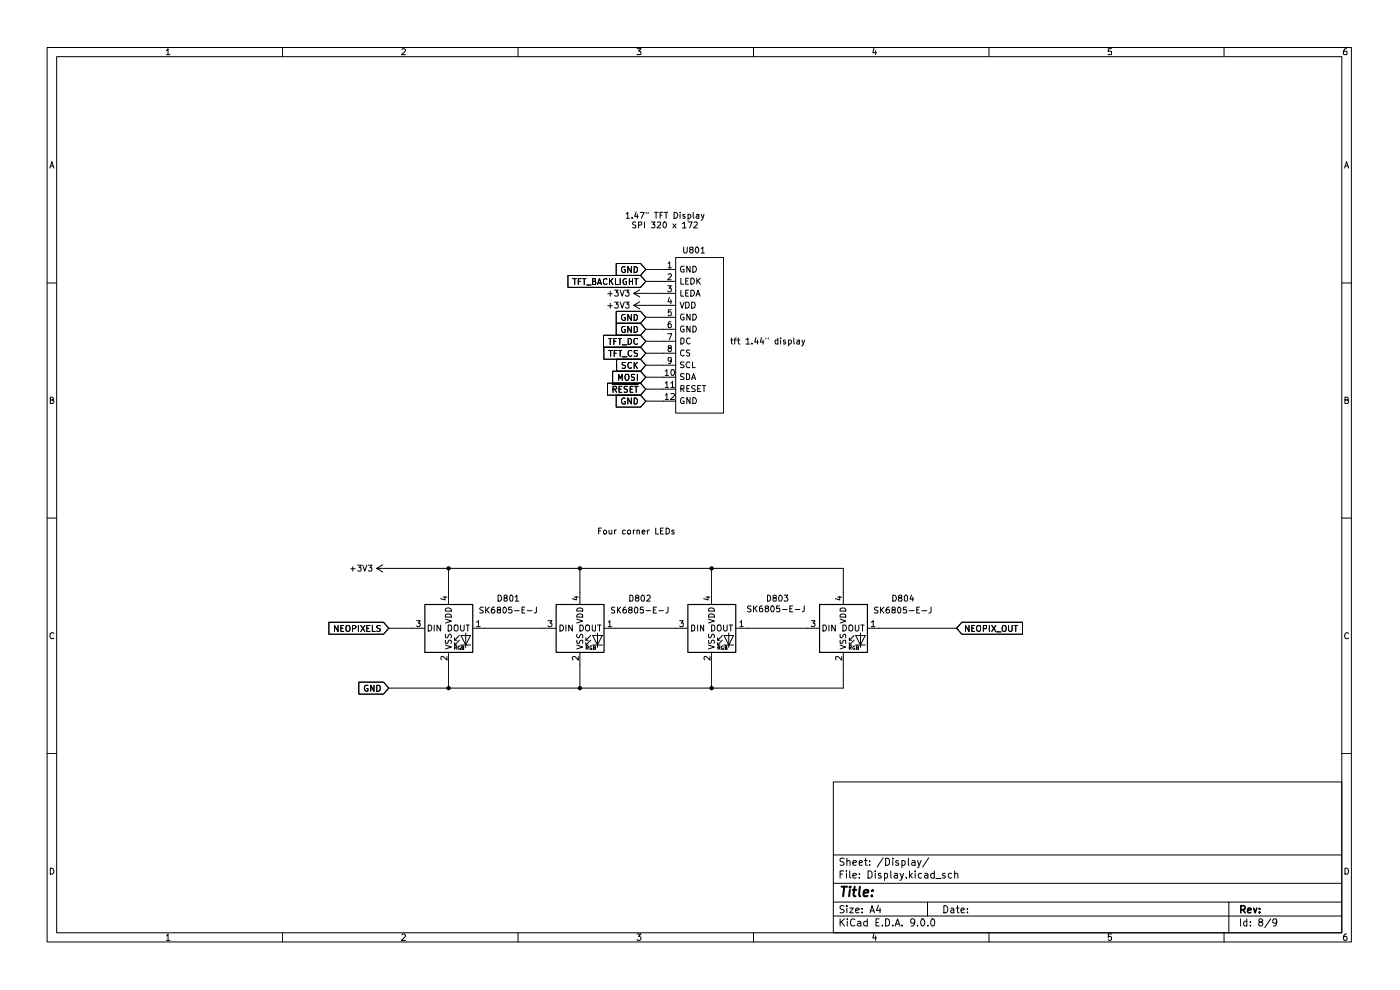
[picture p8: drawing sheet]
<svg xmlns="http://www.w3.org/2000/svg" width="297mm" height="210mm" viewBox="0 0 297 210" stroke-linecap="round" stroke-linejoin="round" font-family="sans-serif">
<g fill="none" stroke="#000" stroke-width=".21">
<path d="M10 10.1h276.7v189.7h-276.7zM12 12h272.6v185.9h-272.6zM35.3 10.8l.3-.5v1.3M35.3 11.6h.8M59.9 10.1v1.9M85.3 10.5l.1-.2h.4l.2 .5-.8 .8h.8M109.9 10.1v1.9M135.1 10.3h.9l-.5 .5 .4 .1 .1 .5-.2 .2-.7-.1M159.9 10.1v1.9M185.4 10.2l-.2 1h.7M185.8 10.8v.8M209.8 10.1v1.9"/>
<path d="M235.8 10.3h-.7v.6h.7v.6h-.7M259.7 10.1v1.9M285.7 10.3l-.5 .1-.1 .3-.1 .7 .2 .2 .5-.1v-.6l-.5-.1-.2 .3M10.6 35.6l.4-1.3 .4 1.3M10.7 35.2h.6M285.2 35.6l.5-1.3 .4 1.3M285.4 35.2h.6M120.5 58.4h15.4l1.1 1.3-1.1 1.3h-15.4zM121.5 59.1h.8M121.9 59.1v1.3M122.7 59.7h.4M123.3 59.1h-.6v1.3"/>
<path d="M123.6 59.1h.7M124 59.1v1.3M125.7 59.7l.6-.1v-.4l-.6-.1v1.3l.6-.1 .1-.4-.2-.2M128.8 59.2l-.4-.1-.4 .3 .1 .8 .3 .2 .4-.2M129.3 59.1v1.3M129.5 59.6l.5 .8M130 59.1l-.7 .7M130.6 59.1v1.3h.6M130.7 55.9h5.2l1.1 1.2-1.1 1.3h-5.2zM131.6 59.1v1.3M132.6 56.6a.58 .58 0 0 0-.8 .6 .58 .58 0 0 0 .8 .5l.1-.5h-.3M132.8 59.2a.61 .61 0 0 0-.6 .3 .61 .61 0 0 0 0 .7l.4 .2 .2-.1 .1-.5h-.2"/>
<path d="M132.8 45.4l.4-.4v1.3M132.8 46.3h.7M133.5 59.7h.7M133.5 59.1v1.3M133.9 56.6v1.2l-.7-1.2v1.2M134.1 46.1v.2M134.2 59.1v1.3M134.5 56.6l.7 .2v.7l-.4 .3h-.3zM134.6 59.1h.8M134.9 47.2l-.4-.1-.3 .2 .1 .3 .6 .2v.5h-.7M135 45l-.4 .9h.8M135 59.1v1.3"/>
<path d="M135.2 45.5v.8M135.5 47.8l.6-.1v-.5l-.6-.1v1.2M135.8 45h.9l-.6 1.3M136.7 47.1v1.2M137 57.1h6.3M137 59.7h6.3M137.1 45v.3M137.5 45v.3M138.2 47.1h.7l-.4 .5h.4v.7h-.7M138.9 45h.7M139.2 45v1.3M139.4 47.2h.7v.4l-.7 .7h.7"/>
<path d="M140 45.6h.5M140.6 45h-.6v1.3M140.8 47.2a.61 .61 0 0 1 .7 .4 .61 .61 0 0 1-.4 .7h-.3l-.2-.5zM140.9 45h.7M141.3 45v1.3M141.7 55.9l.4-.4v1.3M141.7 58.2h.7v.4l-.8 .8h.8M141.7 56.8h.7M142.7 47.5l.7 .8M143 45a.65 .65 0 0 1 .8 .7 .65 .65 0 0 1-.8 .6zM143.3 54.6h10.2v33h-10.2zM143.4 47.5l-.7 .8"/>
<path d="M144.3 45v.1M144.3 45.5v.8M144.4 59v1.3h.6M144.8 47.4l.4-.3v1.2M144.8 48.3h.7M145 52.4v1l.3 .3h.2l.3-.3v-1M145.1 56.5h-.5a.74 .74 0 0 0 .3 1.2h.2v-.6h-.2M145.3 45.6h-.4v.2l.3 .1 .2 .2-.2 .2-.3-.1M145.5 59.6h.4M146 45.6l.3-.1 .3 .2v.4l-.3 .2-.3-.1M146 47.1h.8l-.5 1.2M146 45.5v1.2"/>
<path d="M146 59h-.5v1.3h.5M146.4 56.5v1.2l-.7-1.2v1.2M146.6 59h.5a.72 .72 0 0 1 .2 .8 .72 .72 0 0 1-.7 .5zM146.6 52.9h-.2v-.4h.6v.3l-.4 .1-.3 .3v.2l.3 .3h.2l.3-.3v-.2l-.3-.3M147 56.5h.5a.72 .72 0 0 1 .2 .8 .72 .72 0 0 1-.7 .4zM147.1 45v1.1l.1 .2M147.2 47.2h.7v.4l-.7 .7h.7M147.7 52.5a.61 .61 0 0 1 .6 .4 .61 .61 0 0 1-.2 .7 .6 .6 0 0 1-.7-.4 .6 .6 0 0 1 .3-.7zM147.7 45.6h.6v.7M147.8 59v1.3M148 59.5l.6 .8M148.3 45.7l-.6 .3 .1 .3 .5-.1"/>
<path d="M148.6 59l-.8 .7M148.8 52.7l.3-.3v1.3M148.8 45.5l.3 .8M148.8 53.7h.6M149.4 45.5l-.3 .8-.3 .4M10 60h2M124.5 60.5h.9M126.7 60.4l.5-1.3 .4 1.3M126.9 60h.6M128 71.1h7.9l1.1 1.3-1.1 1.3h-7.9zM128.1 73.7h7.8l1.1 1.2-1.1 1.3h-7.8zM128.9 62.3h1"/>
<path d="M128.9 64.9h1M129.1 74.3h.8M129.1 71.8h.7M129.5 61.8v1M129.5 64.3v1.1M129.5 71.8v1.3M129.5 74.3v1.3M130 78.7h5.9l1.1 1.3-1.1 1.3h-5.9zM130.2 72.4h.4M130.3 74.9h.4M130.4 61.6h.7l-.4 .4 .4 .1v.6l-.2 .1h-.3l-.2-.1M130.4 64.1h.7l-.4 .4 .4 .2v.5l-.2 .2h-.3l-.2-.2"/>
<path d="M130.7 66h5.2l1.1 1.3-1.1 1.3h-5.2zM130.7 68.6h5.2l1.1 1.2-1.1 1.3h-5.2zM130.8 76.2h5.1l1.1 1.3-1.1 1.2h-5.1zM130.8 71.8h-.6v1.3M130.9 74.3h-.6v1.3M131.1 71.8h.7M131.2 74.3h.7M131.5 71.8v1.3M131.6 61.6l.4 1.2 .4-1.2M131.6 64.1l.4 1.3 .4-1.3M131.6 74.3v1.3M132 75.7h1"/>
<path d="M132 73.2h.9M132.6 66.7h-.5a.66 .66 0 0 0-.3 .8 .66 .66 0 0 0 .8 .4l.1-.5h-.3M132.6 69.3h-.5a.66 .66 0 0 0-.3 .8 .66 .66 0 0 0 .8 .3l.1-.5h-.3M132.7 76.9l-.7 .1v.3l.7 .3-.1 .5h-.6M132.7 61.6h.7l-.4 .4 .4 .1v.6l-.1 .1h-.5l-.1-.1M132.7 64.1h.7l-.4 .4 .4 .2v.5l-.1 .2h-.5l-.1-.2M132.8 79.4h.5a.93 .93 0 0 1-.2 1.3h-.3a.95 .95 0 0 1 0-1.3zM133.3 71.8h.4l.2 .3v.6l-.4 .4h-.2zM133.9 77l-.5-.1a.66 .66 0 0 0-.2 .8 .66 .66 0 0 0 .7 .4v-.1M133.9 66.7v1.3l-.7-1.3v1.3M133.9 69.3v1.2l-.7-1.2v1.2M134 74.4l-.5-.1-.2 .3v.7l.4 .3 .3-.2"/>
<path d="M134.5 62.2h8.8M134.5 64.8h8.8M134.5 62.2l1.2 .8M134.5 64.8l1.2 .7M134.5 66.7h.5l.2 .3v.6l-.4 .4h-.3zM134.5 69.3h.5l.2 .2v.7l-.4 .3h-.3zM134.5 76.9v1.2M134.6 79.4l-.7 .1v.3l.7 .5-.1 .3h-.6M134.7 77.4l.5 .7M135.2 74.3l-.7 .1v.4l.7 .3-.1 .4h-.6M135.2 71.9l-.5-.1a.66 .66 0 0 0-.2 .8 .66 .66 0 0 0 .7 .4v-.1M135.2 76.9l-.7 .7"/>
<path d="M135.2 79.4v1.3M135.7 61.5l-1.2 .7M135.7 64l-1.2 .8M137 74.9h6.3M137 67.3h6.3M137 69.8h6.3M137 72.4h6.3M137 77.5h6.3M141.1 78.7l.4-.3v1.3M141.1 79.7h.7M141.6 60.6h.8l-.4 .5 .4 .1v.5l-.2 .2h-.4l-.2-.2M141.6 70.8h.9l-.5 1.3"/>
<path d="M142 63.1l-.3 .9h.8M142 73.8l-.3-.2 .1-.3h.5v.4a.51 .51 0 0 0-.5 .3 .51 .51 0 0 0 0 .5l.4 .1 .2-.2v-.4l-.2-.2M142.3 68.2l-.4 .1-.2 1 .3 .2 .4-.2v-.5l-.2-.1h-.2l-.3 .2M142.3 63.6v.8M142.4 65.7h-.6l-.1 .6 .2-.2h.3l.2 .2v.5l-.2 .2h-.3l-.2-.2M142.4 76.4l-.2 .2-.4-.1v-.6h.6v.9l-.2 .2-.4 .1M142.5 78.4a.65 .65 0 0 1 .6 .6 .65 .65 0 0 1-.4 .7 .89 .89 0 0 1-.2-1.3zM144.3 64.1l.4 1.3 .4-1.3M144.4 61.6v1.2h.6M144.4 71.7h.5l.2 .3v.6l-.4 .4h-.3zM145.1 66.6h-.5a.66 .66 0 0 0-.2 .8 .66 .66 0 0 0 .7 .4v-.5h-.2M145.1 69.2h-.5a.66 .66 0 0 0-.2 .8 .66 .66 0 0 0 .7 .4v-.6h-.2"/>
<path d="M145.1 74.3h-.5a.66 .66 0 0 0-.2 .8 .66 .66 0 0 0 .7 .3M145.1 76.8h-.7v.5l.5 .1 .2 .4-.2 .2h-.5M145.1 79.3h-.7v.5l.5 .1 .2 .4-.2 .2h-.5M145.5 64.1h.5l.1 .2v.9l-.3 .2h-.3zM145.5 62.1h.4M145.6 79.2a.52 .52 0 0 1 .7 .4v.7l-.2 .2h-.5zM146 61.6h-.5v1.2h.5M146.3 74.3h-.6l-.1 .1 .1 .4 .6 .2v.4l-.2 .1-.5-.1M146.3 76.9l-.5-.1-.3 .5 .3 .7 .5-.1M146.4 66.6v1.3l-.7-1.3v1.3M146.4 69.2v1.2l-.7-1.2v1.2M146.4 71.8l-.1-.1a.65 .65 0 0 0-.7 .5 .65 .65 0 0 0 .4 .8l.4-.2"/>
<path d="M146.6 61.6h.5a.72 .72 0 0 1 .2 .8 .72 .72 0 0 1-.7 .4zM146.7 64.1h.5l.2 .2v.9l-.3 .2h-.4zM146.9 76.8v1.2h.6M147 66.6h.5a.72 .72 0 0 1 .2 .9 .72 .72 0 0 1-.7 .4zM147 69.2h.5a.72 .72 0 0 1 .2 .8 .72 .72 0 0 1-.7 .4zM147.7 62.8l.4-1.2 .4 1.2M147.8 62.4h.6M155 72.1h.4M155.2 71.7v1l.2 .3M155.7 72.1h.5M156.2 71.7h-.2l-.1 .2v1.1M156.5 72.1h.5"/>
<path d="M156.6 71.7v1l.4 .3M158.2 72.1l.5-.4v1.3M158.2 73h.8M159.5 72.8v.2M160.4 71.6l-.3 1h.8M160.7 72.1v.9M161.5 71.6l-.2 1h.8M161.9 72.1v.9M162.5 71.7v.2M163 71.7v.2M165 72.1h-.5l-.1 .2 .1 .6h.5M165 71.7v1.3"/>
<path d="M165.6 71.7v.1M165.6 72.1v.9M166.6 72.1h-.4v.4l.4 .1 .1 .1-.2 .3-.3-.1M167.3 72.9l.3 .1 .3-.3v-.4l-.2-.2h-.4v1.3M168.4 71.7v1l.2 .3M169.1 72.1h.5v.9M169.6 72.4l-.6 .2 .2 .4 .4-.1M170.1 72.1l.3 .9M170.7 72.1l-.3 .9-.3 .4M284.6 60h2.1M10.7 84.8h.5l.1-.3-.2-.3h-.4v1.4h.5l.2-.3v-.2l-.3-.3M128.9 81.3h7l1.1 1.2-1.1 1.3h-7z"/>
<path d="M129.9 81.5h5.5M130 82.5h.6l.2-.4-.2-.1h-.6v1.2M130.4 82.5l.4 .7M130.7 83.8h5.2l1.1 1.3-1.1 1.3h-5.2zM131.2 80.7v-1.3l.4 .9 .4-.9v1.3M131.3 82.5h.4M131.9 82h-.6v1.2h.6M132.6 84.5a.66 .66 0 0 0-.8 .4 .66 .66 0 0 0 .3 .8l.6-.1v-.4h-.3M133.1 82h-.7v.4l.6 .2 .1 .5-.3 .1-.4-.1M133.7 82.5h.4M133.9 84.4v1.3l-.7-1.3v1.3M134.3 82h-.6v1.2h.6"/>
<path d="M134.5 84.4h.3l.4 .4v.6l-.2 .3h-.5zM134.6 82h.8M135 82v1.2M137 80h6.3M137 82.5h6.3M137 85.1h6.3M141.1 81.3l.4-.4v1.3M141.1 83.8l.4-.3v1.3M141.1 82.2h.7M141.1 84.8h.7M142.3 81.3l.4-.4v1.3M142.3 83.6l.6-.1 .2 .3-.9 1h.9"/>
<path d="M142.3 82.2h.8M144.4 82.5h.6l.1-.5-.7-.2v1.3M144.7 82.5l.4 .6M145.1 84.4a.66 .66 0 0 0-.7 .4 .66 .66 0 0 0 .2 .8h.5v-.5h-.2M145.7 82.5h.4M146.3 81.8h-.6v1.3h.6M146.4 84.3v1.3l-.7-1.3v1.3M146.7 80.5l.5-1.3 .4 1.3M146.8 80.2h.6M147 84.3a.71 .71 0 0 1 .7 .5 .71 .71 0 0 1-.2 .8h-.5zM147.5 81.9l-.5-.1-.3 .2 .3 .5h.4v.6h-.7M148 82.5h.4"/>
<path d="M148.7 81.8h-.7v1.3h.7M149 81.8h.7M149.4 81.8v1.3M285.3 84.8h.6l.1-.4-.7-.2v1.4h.5l.2-.1 .1-.4-.4-.3M10 109.9h2M75.9 119.9h.7l-.4 .5h.3v.7h-.6M77 119.9l.4 1.3 .4-1.3M78.1 119.9h.8l-.4 .5h.3v.7h-.7M81.2 119.8l-1.3 .8M127 112.6h.4M127.6 112h-.6v1.3M128.1 112.5l.3-.1 .3 .3-.1 .5h-.5z"/>
<path d="M129.2 112.4v.7l.2 .2 .4-.1M129.8 112.4v.9M130.4 112.4v.9M130.7 112.4l-.3 .3M132.7 112.5l-.5-.1-.1 .2v.6h.6M133.1 112.7l.2-.3 .4 .1 .1 .7h-.6zM134.4 112.4v.9M134.7 112.4l-.3 .3M135.1 112.6l.2-.2 .3 .1v.8M135.1 112.4v.9M136.2 112.9l.6-.1-.1-.4-.5 .2v.5l.2 .2 .3-.1M137.3 112.4v.9"/>
<path d="M137.8 112.4l-.5 .3M139.1 112v1.3h.6M140.1 112.6h.4M140.7 112h-.6v1.3h.6M141.3 112h.3l.4 .4v.6l-.4 .3h-.3zM143 112.5l-.3-.1-.2 .2 .2 .3h.3v.3h-.5M284.6 109.9h2.1M11.4 134.4l-.2-.2-.5 .2-.1 .4 .2 .7 .6-.1M69.8 132h11.6l1.1 1.3-1.1 1.2h-11.6zM71.7 132.7v1.2l-.7-1.2v1.2M72.3 133.3h.4M72.9 132.7h-.6v1.2h.6"/>
<path d="M73.4 132.8l.3-.1a.46 .46 0 0 1 .6 .4v.4a.47 .47 0 0 1-.4 .4 .47 .47 0 0 1-.5-.1zM74.4 120.6h1M74.8 133.3h.5l.2-.2-.1-.3-.6-.1v1.2M74.8 120.2v1M76 132.7v1.2M76.5 132.7l.9 1.2M77.4 132.7l-.9 1.2M77.8 133.3h.4M78.5 132.7h-.7v1.2h.7M79 132.7v1.2h.6M79.9 120.6l1.3 .7M79.9 120.6h99v7.6"/>
<path d="M80.7 132.8h-.7v.4l.6 .1 .1 .4-.3 .2h-.5M82.5 133.3h7.6M88.4 131.7h.8l-.5 .5h.4l.1 .1-.1 .5-.5 .1-.2-.1M90.8 132.6h.6a.72 .72 0 0 1 .2 .8 .72 .72 0 0 1-.8 .5zM92.1 132.6v1.3M93.5 132.6v1.3l-.8-1.3v1.3M94 126.7h.8M94.4 126.5v.8l-.9-.3M94.5 131.3l1.3 .4-1.3 .5M94.5 130.5a.72 .72 0 0 1 .8-.3 .72 .72 0 0 1 .5 .7h-1.3zM94.5 129.2a.72 .72 0 0 1 .8-.2 .72 .72 0 0 1 .5 .6h-1.3zM94.5 136.8l1.3 .4-1.3 .5"/>
<path d="M94.5 135.8v.6l.2 .1 .3-.1 .2-.6h.4l.2 .2-.1 .5M94.5 134.5v.6l.2 .2 .4-.3v-.2l.2-.3 .5 .3-.1 .5M94.8 139.3v.7l-.7-.7-.5 .1v.6M95.1 132.6h.5l.2 .2v.9l-.4 .2h-.3zM95.2 120.6v7.6M95.2 138.3v7.7M96.4 132.8l.1-.2h.5l.2 .8a.47 .47 0 0 1-.3 .5 .47 .47 0 0 1-.5-.2zM96.4 137.4h.5v-.2l-.1-.2h-.4v.8M96.4 135.8h.5M96.4 136.8h.5M96.7 137.4l.2 .4M97.5 134.8l-1.1 1v-.5"/>
<path d="M97.5 135.8l-1.1 1v-.5M97.6 137.1l-.1-.1-.3 .2v.4l.2 .2h.3v-.3h-.2M97.7 132.6v1l.3 .3h.2l.3-.3v-1M97.8 134.8h2l-1 2zM97.8 136.8h2M98 137.4l.4-.1v-.2l-.2-.1h-.2v.8h.4v-.4h-.2M98.8 134.3v3M98.9 132.6h.7M99.2 132.6v1.3M100.2 133.3h17.7M101.1 132l.4-.3v1.2M101.1 132.9h.8"/>
<path d="M102.5 128.9l-.5-.1-.2 .2 .1 .3a.57 .57 0 0 1 .5 .7h-.6M103 128.8v1.2M103.2 129.4l.6 .6M103.8 128.8l-.8 .7M104.9 128.8a.71 .71 0 0 0-.7 .5 .71 .71 0 0 0 .3 .7h.4l.1-.5-.3-.2h-.2l-.3 .2M105.7 126.2a.71 .71 0 0 1 .7 .5 .71 .71 0 0 1-.2 .8h-.5zM105.7 129.4l-.2-.2v-.3l.4-.1 .3 .1v.3l-.7 .3v.5h.2h.5v-.5l-.3-.1M106.8 128.9l.2-.1a.68 .68 0 0 1 .5 .6 .68 .68 0 0 1-.5 .6h-.2zM107.1 126.8l-.2-.4 .2-.2 .4 .1v.4l-.6 .2v.5l.6 .1 .1-.4-.1-.3h-.1M108.4 126.2l.4 .3v.8l-.2 .2h-.3l-.2-.4 .1-.7zM108.5 128.8h-.6v.6h.6v.6h-.6M109.1 129.5h1.1"/>
<path d="M109.3 126.7l.3-.5v1.3M109.3 127.5h.8M110.7 129.4h.5M111.3 128.8h-.6v1.2h.6M111.8 129.5h1.1M113.8 128.8v1.1l-.4 .1M116.2 131.7h.9l-.4 .5 .4 .1v.4l-.3 .2-.6-.1M118.8 132.6h.5a.72 .72 0 0 1 .2 .8 .72 .72 0 0 1-.7 .5zM120.1 132.6v1.3M121.4 132.6v1.3l-.8-1.3v1.3M121.8 126.7h.9M122.3 126.5v.8l-.9-.3"/>
<path d="M122.3 131.3l1.3 .4-1.3 .5M122.3 136.8l1.3 .4-1.3 .5M122.4 135.8l-.1 .4 .3 .3 .3-.1 .3-.6h.3l.1 .7M122.4 134.5l-.1 .5 .3 .3 .3-.2 .4-.6 .3 .2v.6M122.5 130.3h.9l.2 .2v.4h-1.3zM122.5 129h.9l.2 .2v.4h-1.3zM122.7 139.3v.7l-.7-.7h-.4l-.2 .1v.4l.2 .2M123 132.6h.5a.72 .72 0 0 1 .2 .8 .72 .72 0 0 1-.7 .5zM123 120.6v7.6M123 138.3v7.7M124.3 132.8l.2-.2h.4l.2 .2v.9l-.3 .2-.3-.1a.74 .74 0 0 1-.2-1zM124.3 135.8h.5"/>
<path d="M124.3 136.8h.5M124.4 137.4h.3l.1-.3-.4-.1v.8M124.5 137.4l.3 .4M125.3 134.8l-1 1v-.5M125.3 135.8l-1 1v-.5M125.6 137.1l-.2-.1-.3 .2 .1 .6h.4v-.3h-.2M125.6 132.6v1l.3 .3 .4-.2v-1.1M125.7 134.8h2.1l-1.1 2zM125.7 136.8h2.1M125.9 137.4l.4-.2-.1-.2h-.3v.8h.4v-.3l-.1-.1M126.7 132.6h.8M126.7 134.3v3"/>
<path d="M127.2 132.6v1.3M128.1 133.3h17.8M129 132l.4-.3v1.2M129 132.9h.8M130.4 128.9l-.4-.1-.3 .2 .1 .4 .6 .1v.5h-.7M131 128.8v1.2M131.1 129.4l.6 .6M131.7 128.8l-.7 .7M132.8 128.8a.72 .72 0 0 0-.6 .5 .72 .72 0 0 0 .2 .7h.4a.42 .42 0 0 0 0-.6 .42 .42 0 0 0-.6 0v.1M133.6 129.4l-.3-.4 .3-.2 .4 .1v.4l-.7 .2 .1 .5h.2h.3l.2-.2-.1-.4h-.1M133.6 126.2a.52 .52 0 0 1 .7 .4v.7l-.2 .2h-.5zM134.9 128.8l.4 .2v.8l-.3 .2-.4-.2v-.8z"/>
<path d="M135 126.8l-.2-.3 .2-.3h.3l.3 .4-.3 .2h-.3l-.2 .5 .2 .2h.4l.2-.4-.3-.3M136.3 126.2a.76 .76 0 0 1 .3 1.3h-.4a.8 .8 0 0 1 .1-1.3zM136.5 128.8h-.6l-.1 .6h.7v.6h-.7M137.1 129.5h.9M137.2 126.4l.2-.2 .4 .1 .1 .5-.7 .7h.7M138.6 129.4h.4M139.3 128.8h-.7v1.2h.7M139.8 129.5h.9M141.7 128.8v.9l-.1 .3h-.4M144.2 131.7h.7l-.4 .5h.4v.6l-.1 .1h-.4l-.2-.1M146.7 132.6a.65 .65 0 0 1 .7 .5 .65 .65 0 0 1-.4 .8h-.3zM148 132.6v1.3"/>
<path d="M149.3 132.6v1.3l-.7-1.3v1.3M149.8 126.7h.8M150.2 126.5v.8l-.9-.3M150.3 131.3l1.3 .4-1.3 .5M150.3 136.8l1.3 .4-1.3 .5M150.4 135.8l-.1 .4 .2 .3 .3-.1 .2-.6h.4l.2 .2-.1 .5M150.4 134.5v.7a.57 .57 0 0 0 .6-.6l.3-.1 .3 .3-.1 .5M150.5 130.3h.9l.2 .6h-1.3zM150.5 129h.9l.2 .6h-1.3zM150.6 139.3v.7l-.7-.7h-.5v.7M151 132.6h.4l.2 .2v.7l-.4 .4h-.2zM151 120.6v7.6"/>
<path d="M151 138.3v7.7M152.2 135.8h.5M152.2 136.8h.5M152.3 137.4h.4v-.2l-.4-.2v.8M152.3 132.6h.5l.2 .4-.1 .7-.2 .2-.4-.1-.2-.4zM152.5 137.4l.2 .4M153.2 134.8l-1 1v-.5M153.2 135.8l-1 1v-.5M153.4 137.1l-.1-.1a.42 .42 0 0 0-.3 .3 .42 .42 0 0 0 .2 .5h.3v-.3h-.2M153.5 132.6v1l.3 .3h.2l.3-.3v-1M153.6 134.8h2l-1 2zM153.6 136.8h2"/>
<path d="M153.8 137.4l.4-.1-.1-.3h-.3v.8l.5-.1-.2-.3M154.6 134.3v3M154.7 132.6h.7M155 132.6v1.3M156 133.3h17.8M157 132l.3-.3v1.2M157 132.9h.6M159.3 128.6h-.6v.4l.6 .2v.3l-.2 .3-.5-.1M159.9 128.5v1.3M160.1 129l.5 .8M160.6 128.5l-.7 .7M161.7 128.5l-.6 .3v.8l.3 .2 .4-.2-.1-.6h-.5l-.1 .2"/>
<path d="M162.6 129h-.2v-.4h.6l.1 .2-.2 .2h-.3l-.3 .3v.2l.3 .3h.2l.3-.3v-.2l-.3-.3M162.8 126.2h.3a.65 .65 0 0 1 .4 .8 .65 .65 0 0 1-.7 .5zM163.7 128.6a.61 .61 0 0 1 .6 .4 .61 .61 0 0 1-.2 .7 .6 .6 0 0 1-.7-.4 .6 .6 0 0 1 .3-.7zM164.3 126.8l-.3-.1v-.3l.4-.2 .3 .2v.3l-.7 .2v.5l.6 .1 .1-.6-.3-.1M165.3 126.4l.2-.2a.75 .75 0 0 1 .2 1.3l-.4-.1zM165.4 128.5h-.6v.6l.6-.1v.2v.5l-.5 .1-.1-.2M166 129.3h1M166.4 126.2h.7l-.4 .5 .4 .3-.1 .4h-.6M167.6 129.1h.4M168.1 128.5h-.5v1.3h.5M168.7 129.3h1M170.6 128.5v1.1l-.4 .2"/>
<path d="M172.1 131.7h.8l-.4 .5h.3l.1 .1-.1 .5-.5 .1-.2-.1M174.6 132.6h.5a.72 .72 0 0 1 .2 .8 .72 .72 0 0 1-.7 .5zM175.9 132.6v1.3M177.2 132.6v1.3l-.8-1.3v1.3M177.7 126.7h.9M178.1 126.5v.8l-.9-.3M178.2 131.3l1.2 .4-1.2 .5M178.2 130.5a.66 .66 0 0 1 .8-.3 .66 .66 0 0 1 .4 .7h-1.2zM178.2 129.2a.66 .66 0 0 1 .8-.2 .66 .66 0 0 1 .4 .6h-1.2zM178.2 136.8l1.2 .4-1.2 .5M178.2 135.8v.6l.2 .1 .3-.1 .3-.6h.3l.1 .7M178.2 134.5v.6l.2 .2 .4-.3v-.2l.3-.3 .3 .2v.6"/>
<path d="M178.6 139.3v.7l-.8-.7-.5 .1 .1 .6M178.8 132.6h.5l.2 .2v.9l-.3 .2h-.4zM178.9 138.3v7.7h-96.4M180.1 132.8l.2-.2h.4a.77 .77 0 0 1-.1 1.3l-.5-.2zM180.2 137.4h.4v-.3l-.4-.1v.8M180.2 135.8h.5M180.2 136.8h.5M180.3 137.4l.3 .4M181.2 134.8l-1 1v-.5M181.2 135.8l-1 1v-.5M181.4 137.1l-.2-.1-.3 .2v.4l.2 .2h.3l-.1-.3M181.4 132.6v1l.3 .3h.2l.3-.3v-1"/>
<path d="M181.5 134.8h2.1l-1.1 2zM181.5 136.8h2.1M181.7 137.4l.4-.1v-.2l-.2-.1h-.2v.8h.4v-.4h-.2M182.5 134.3v3M182.6 132.6h.7M183 132.6v1.3M184 133.3h18.9M184.8 132l.5-.3v1.2M184.8 132.9h.8M186.3 128.9l-.5-.1-.3 .2 .1 .3a.57 .57 0 0 1 .6 .7h-.7M186.8 128.8v1.2M186.9 129.4l.6 .6"/>
<path d="M187.5 128.8l-.7 .7M188.6 128.8a.71 .71 0 0 0-.6 .5 .71 .71 0 0 0 .2 .7h.4l.1-.5-.2-.2h-.3l-.2 .2M189.4 126.2a.71 .71 0 0 1 .7 .5 .71 .71 0 0 1-.2 .8h-.5zM189.5 129.4l-.3-.2v-.3l.5-.1 .2 .1v.3l-.7 .3v.5h.3h.4v-.5l-.2-.1M190.7 128.8l.4 .2v.8l-.4 .2a.9 .9 0 0 1 0-1.2zM190.8 126.8l-.2-.3 .2-.3 .5 .1v.4l-.5 .1-.2 .3 .2 .4h.5v-.4v-.3h-.2M192.1 126.2l.4 .3v.8l-.1 .2h-.4l-.1-.2v-.8zM192.3 128.8h-.6l-.1 .6h.7v.6h-.7M192.9 129.5h1M193.4 126.2l-.4 .9h.8M193.6 126.7v.8M194.5 129.4h.4"/>
<path d="M195.1 128.8h-.6v1.2h.6M195.6 129.5h1M197.5 128.8v.9l-.1 .3h-.4M204 132h12.9v2.5h-12.9l-1.1-1.2zM205.6 132.7v1.2l-.8-1.2v1.2M206.2 133.3h.4M206.8 132.7h-.6v1.2h.6M207.3 132.8l.2-.1 .5 .1v1l-.2 .1h-.4a.74 .74 0 0 1-.1-1.1zM208.6 133.3h.5l.2-.1v-.4l-.7-.1v1.2M209.9 132.7v1.2M210.4 132.7l.8 1.2M211.2 132.7l-.8 1.2"/>
<path d="M211.4 134h.9M212.7 132.8l.2-.1 .5 .1v.7l-.3 .4-.4-.1zM214 132.7v1l.2 .2h.3l.2-.2v-1M215.1 132.7h.8M215.5 132.7v1.2M286.1 134.4a.58 .58 0 0 0-.8 .1 .58 .58 0 0 0 .1 .8l.1 .2 .6-.1M10 159.9h2M76.1 144.7h5.3l1.1 1.3-1.1 1.2h-5.3zM78.1 145.4h-.5a.74 .74 0 0 0 .2 1.2h.3v-.6h-.3M79.3 145.4v1.2l-.6-1.2v1.2M79.9 145.4h.5l.2 .1v1l-.3 .1h-.4zM284.6 159.9h2.1"/>
<path d="M176.8 165.9h107.8v32h-107.8zM10.7 184.1a.71 .71 0 0 1 .7 .5 .71 .71 0 0 1-.2 .8h-.5zM35.3 198.5l.3-.4v1.4M35.3 199.5h.8M59.9 197.9v1.9M85.3 198.3l.1-.2h.4l.2 .4-.8 1h.8M109.9 197.9v1.9M135.1 198.1h.9l-.5 .5h.2l.3 .3v.3l-.3 .3h-.4l-.2-.2M159.9 197.9v1.9M176.8 194.3h107.8M176.8 191.3h107.8M176.8 187.4h107.8"/>
<path d="M176.8 181.4h107.8M178.2 194.9v1.5M178.2 185.4h.5M178.5 195.6l.7 .8M179 184.7h-.8v1.6M179.1 192.2a.64 .64 0 0 0-.9 .1v.4l.7 .3 .2 .4a.6 .6 0 0 1-.9 .1M179.1 182.1a.64 .64 0 0 0-.9 .1v.4l.7 .3 .2 .4a.6 .6 0 0 1-.9 .2M179.2 194.9l-1 .8M179.6 184.7v.2M179.6 185.3v1M179.7 192.1v.2M179.7 182.7v-.1a.36 .36 0 0 1 .6 .2v.8"/>
<path d="M179.7 182v1.6M179.7 192.6v1M179.7 194.9v.2M179.7 195.4v1M180.3 192.6h.7l-.7 1h.7M180.3 184.7v1.3l.2 .3M180.9 185.8l.8-.2-.1-.3h-.4l-.3 .1 .1 .8h.6M180.9 183l.8-.1-.1-.3-.4-.1-.3 .3 .1 .7h.6M181.4 195.1a.59 .59 0 0 0-.8-.1 .59 .59 0 0 0-.2 .7l.1 .6 .4 .1 .5-.1M181.5 193.1l.8-.1-.1-.3-.4-.1-.3 .3v.6l.3 .1 .4-.1M181.9 195.5h.6l.1 .9M182.3 186.1v.2"/>
<path d="M182.3 185.3v.1M182.3 183l.7-.1-.2-.4-.5 .1v.9h.6M182.6 195.7l-.5 .1-.2 .3 .2 .3 .5-.1M182.9 193.5v.1M182.9 192.7v.2M183.4 182.5h.6M183.6 182v1.5l.4 .1M184 195.5h-.6l-.2 .7a.52 .52 0 0 0 .8 .1M184 194.9v1.5M184.1 184.7h.5l.4 .4v.8l-.4 .4h-.5zM184.5 183.4v.2M184.5 182.6v.2"/>
<path d="M184.6 193.6l.4-1.5 .5 1.5M184.7 193.2h.7M185.4 198l-.2 1h.7M185.7 184.7v.2M185.7 185.3v1M185.8 198.5v1M185.8 195.7h.6M186.4 192l-.5 1.1h1M186.5 194.9h-.7v1.5h.7M186.7 192.6v1M186.9 185.3h-.5v.4l.5 .2-.1 .4-.4-.1M187.2 196.3v.1"/>
<path d="M187.4 181.9l-1.3 2M187.6 185.3h.4l.3 .2-.1 .7h-.6M187.6 185.3v1.5M187.9 194.9h.3a.89 .89 0 0 1 .3 1.4l-.6 .1zM187.9 182a.77 .77 0 0 1 .8 .8 .77 .77 0 0 1-.8 .8zM189 184.7v1.3l.1 .3M189.4 196.3v.1M189.4 182v.2M189.4 182.5v1.1M189.7 185.3h.5l.2 .1v.9M189.9 196.4l.5-1.5 .5 1.5M190 196h.8"/>
<path d="M190.4 185.6l-.5 .1-.2 .2 .2 .4 .5-.1M190.6 182.6l-.4-.1-.2 .3 .6 .3v.4h-.6M190.9 185.3l.4 1M191.3 196.3v.1M191.3 182.6l.5-.1 .2 .3v.5l-.2 .3-.5-.1M191.3 182.5v1.6M191.7 185.3l-.5 1.3-.3 .2M192.3 186.1v.2M192.7 182v1.5l.2 .1M193 184.7v1.6M193.1 185.7l.4 .6M193.5 182.6h.6v1"/>
<path d="M193.5 185.3l-.5 .5M194.1 195.6l-.4 .2-.5-.1 .1-.7 .4-.1 .3 .2a.92 .92 0 0 1-.7 1.3M194.1 184.7v.2M194.1 182.9l-.5 .1-.2 .2 .2 .4 .5-.1M194.1 185.3v1M194.6 196.3v.1M194.6 182.5l.4 1.1M195.4 182.5l-.5 1.4-.3 .2M195.5 195l.2-.1a.82 .82 0 0 1 .5 .8 .82 .82 0 0 1-.5 .7 1.1 1.1 0 0 1-.2-1.4zM195.5 185.3h-.4l-.3 .2 .1 .6 .2 .2 .4-.1M196.2 185.3h.4l.2 .1v.9M196.8 191.3v3"/>
<path d="M196.8 196.3v.1M196.8 185.6l-.5 .1-.2 .2 .2 .4 .5-.1M197 181.9l-1.3 2M197.8 194.9a.89 .89 0 0 1 .3 1.4l-.1 .1a.88 .88 0 0 1-.2-1.5zM198.2 185.3h-.5l-.3 .2v.4l.3 .4 .5-.1M198.2 184.7v1.6M198.5 186.4h1.1M200.2 192.1a.77 .77 0 0 1 .9 .8 .77 .77 0 0 1-.9 .7zM200.5 185.3h-.5v.4l.6 .2-.2 .4-.4-.1M201.8 192.7h.5l.1 .9M201.8 185.3h-.4l-.2 .2 .1 .6 .1 .2 .4-.1M202.4 193h-.6l-.1 .3 .1 .3 .6-.1"/>
<path d="M202.5 185.4l.2-.1 .5 .1v.9M202.5 184.7v1.6M202.9 192.6h.6M203.1 192.1v1.4l.4 .1M203.9 193.1l.7-.1v-.3l-.6-.1-.1 .3v.6l.1 .1 .6-.1M205.2 193.5v.1M205.2 192.7v.2M209.8 197.9v1.9M235.8 198.1h-.7v.7l.2-.2 .5 .2-.1 .6-.4 .1-.2-.2M259.7 197.9v1.9M260.7 191.3v6.6M263.1 194.9v1.5"/>
<path d="M264.5 195.5l-.4-.1-.3 .3v.5l.3 .2 .4-.1M264.5 194.9v1.5M265.3 196.3v.1M265.3 195.5v.2M267.3 195.6l-.3-.4a.43 .43 0 0 1 .5-.3 .43 .43 0 0 1 .4 .4l-.2 .2a.56 .56 0 0 0-.6 .2 .56 .56 0 0 0 0 .6 .52 .52 0 0 0 .8-.1v-.4l-.4-.2M269.6 194.9l-1.3 1.9M270.8 195.6l-.2 .2-.5-.1-.1-.1 .1-.5 .5-.2a1.02 1.02 0 0 1-.2 1.5h-.2M285.3 184.1l.7 .2 .1 .6-.3 .5h-.5zM285.7 198.1l-.5 .1-.1 .3-.1 .7 .2 .3 .5-.2v-.6l-.5-.1-.2 .3"/>
</g>
<path d="M263.2 193l.8-.1 .2-.3-.1-.3-.3-.2h-.6v1.5M263.7 193l.5 .6M264.7 193.1l.7-.1-.1-.3-.4-.1-.2 .3 .1 .6h.5M265.9 192.6l.4 1 .3-1M267.2 193.5v.1M267.2 192.7v.2" fill="none" stroke="#000" stroke-width=".34"/>
<path d="M178.5 188.1h1.2M179.1 188.1l-.2 2M180.3 188.8l-.2 1.3M180.4 188.1l-.2 .1h.3l-.1-.1-.1 .2M180.9 188.8h.8M181.3 188.1l-.2 1.7v.2l.4 .1M182.4 188.1l-.2 1.7 .3 .3M183.3 189.4l.9-.1v-.5a.67 .67 0 0 0-.9 .2v1h.7M185 189.9v.2M185.1 188.8l.1 .1h-.2l.1-.1-.1 .2" fill="none" stroke="#000" stroke-width=".42"/>
<path d="M90.1 128.2h10.2v10.2h-10.2zM118 128.2h10.1v10.2h-10.1zM145.9 128.2h10.2v10.2h-10.2zM173.9 128.2h10.1v10.2h-10.1z" fill="none" stroke="#000" stroke-width=".25"/>
<g fill="#000">
<circle cx="95.2" cy="120.6" r=".47"/>
<circle cx="123" cy="120.6" r=".47"/>
<circle cx="151" cy="120.6" r=".47"/>
<circle cx="95.2" cy="146" r=".47"/>
<circle cx="123" cy="146" r=".47"/>
<circle cx="151" cy="146" r=".47"/>
</g>
</svg>
